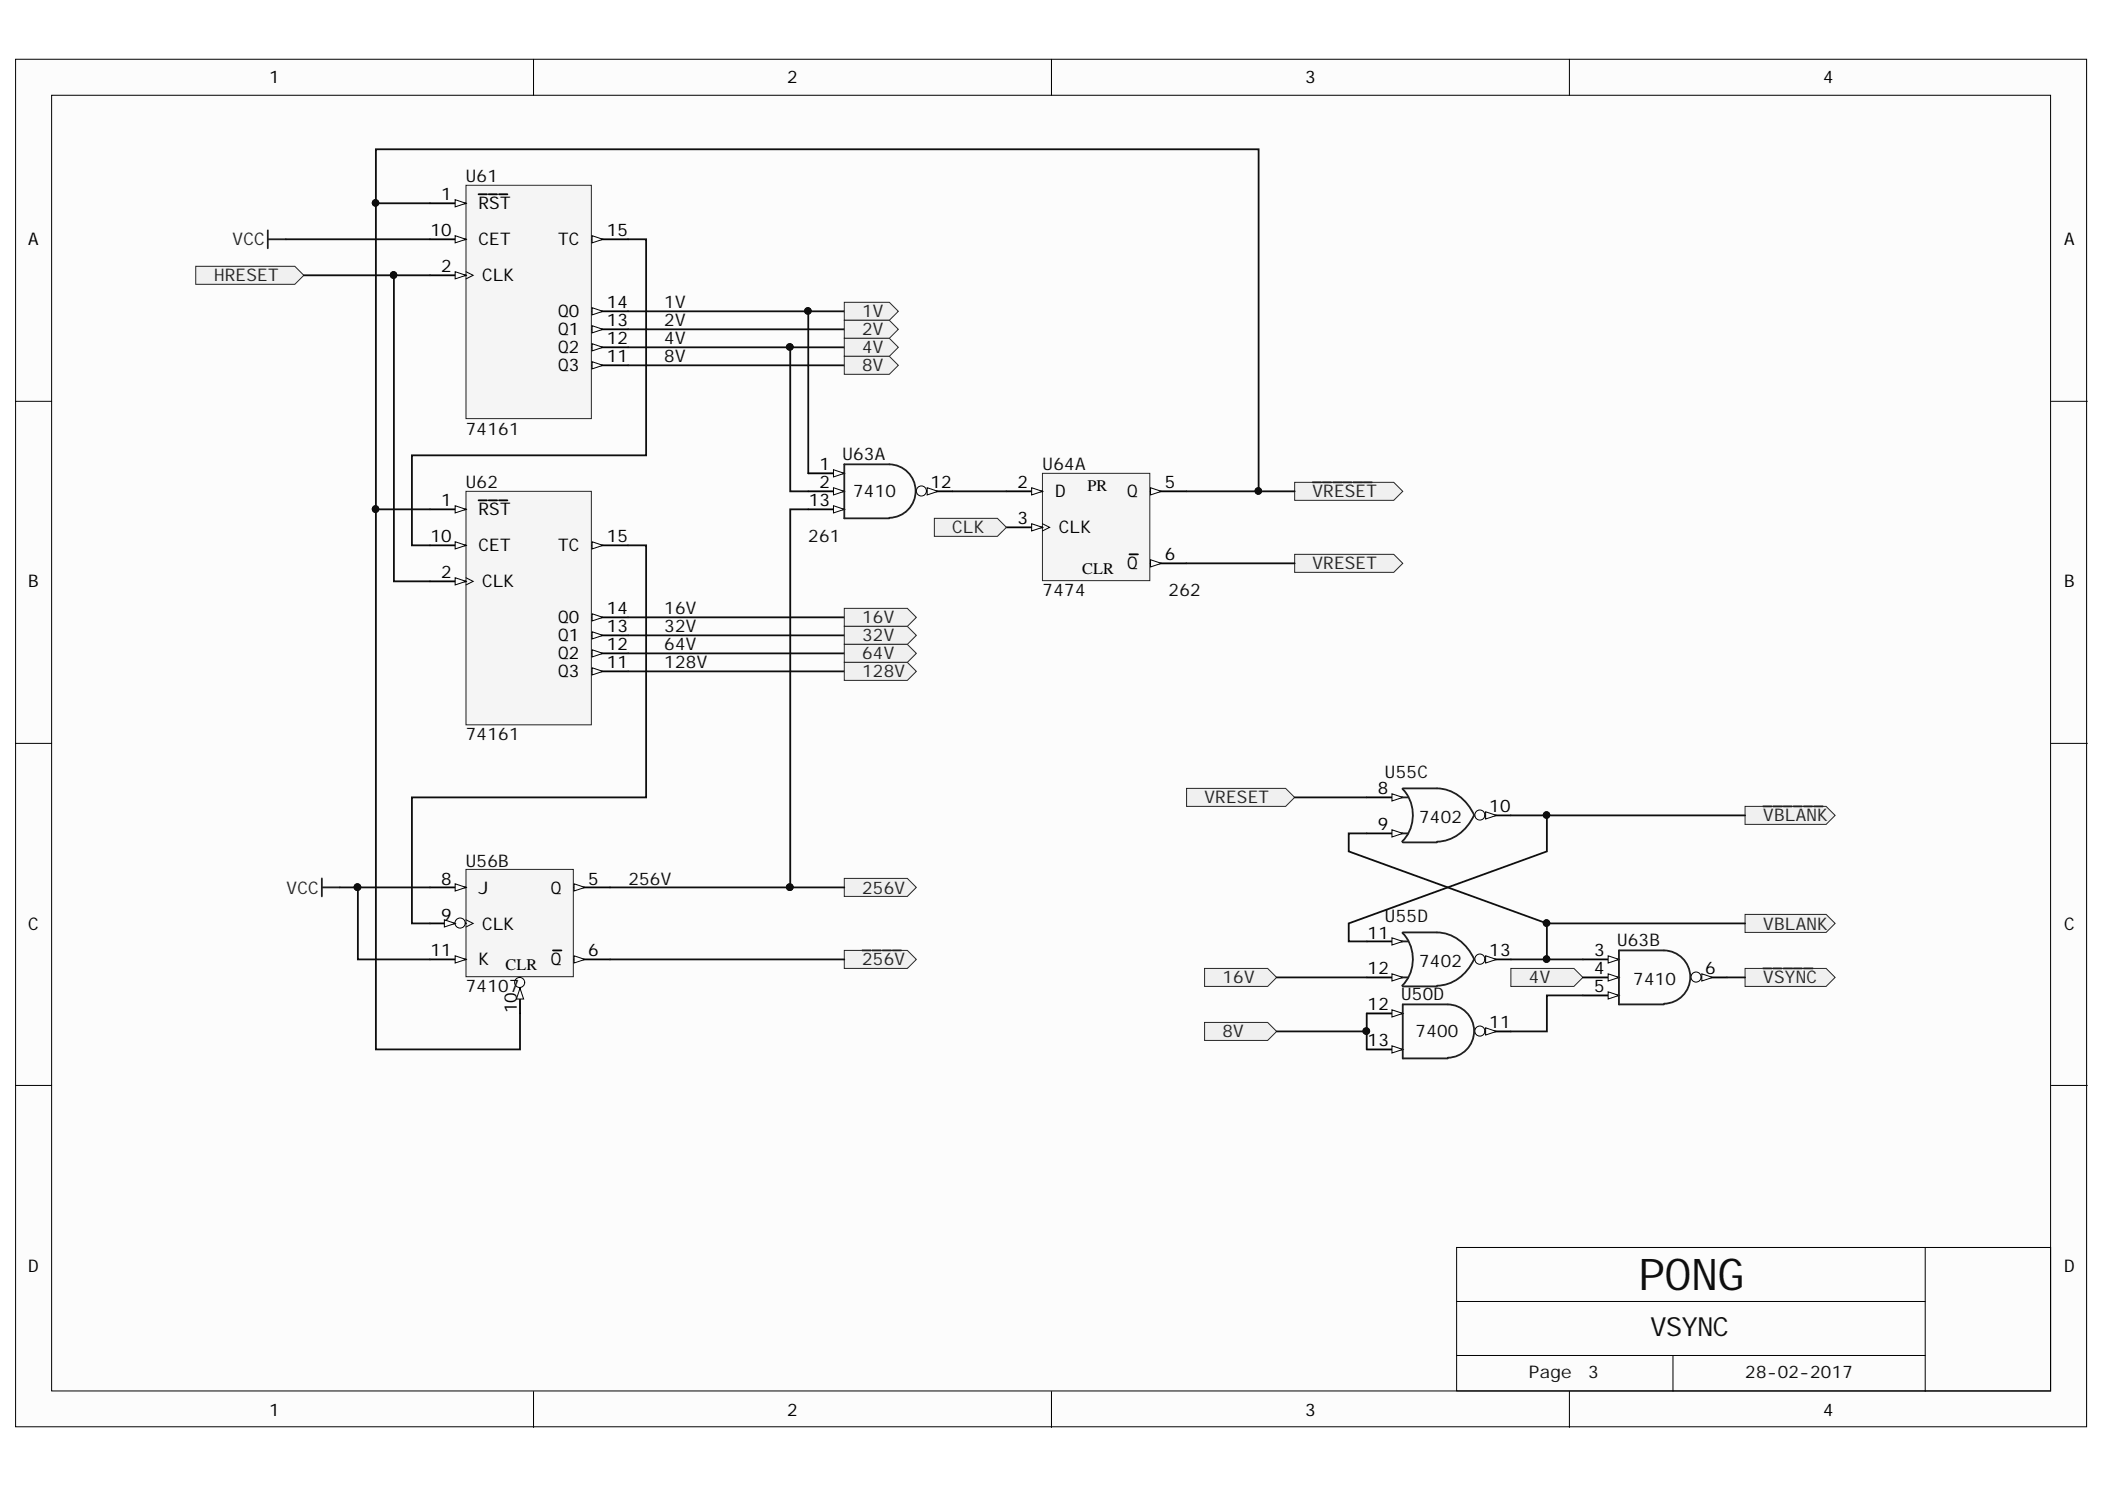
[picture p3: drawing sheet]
<svg xmlns="http://www.w3.org/2000/svg" width="297mm" height="210mm" viewBox="0 0 297 210" stroke-linecap="round" stroke-linejoin="round" font-family="sans-serif">
<defs><g id="words">
<text font-size="6.2" fill="#0e0e0e" x="231.2" y="182">PONG</text>
<text font-size="3.7" fill="#0e0e0e" x="232.9" y="188.5">VSYNC</text>
<g font-size="2.5">
<text x="38" y="11.8">1</text>
<text x="111.1" y="11.8">2</text>
<text x="184.2" y="11.8">3</text>
<text x="257.3" y="11.8">4</text>
<text x="62.3" y="28.2">1</text>
<text x="67.5" y="29.5">RST</text>
<text x="4" y="34.6">A</text>
<text x="60.7" y="33.3">10</text>
<text x="67.5" y="34.6">CET</text>
<text x="78.8" y="34.6">TC</text>
<text x="85.6" y="33.3">15</text>
<text x="291.3" y="34.6">A</text>
<text x="62.3" y="38.4">2</text>
<text x="68" y="39.7">CLK</text>
<text x="78.8" y="44.7">Q0</text>
<text x="78.8" y="47.3">Q1</text>
<text x="85.6" y="43.5">14</text>
<text x="85.6" y="46">13</text>
<text x="78.8" y="49.8">Q2</text>
<text x="78.8" y="52.3">Q3</text>
<text x="85.6" y="48.5">12</text>
<text x="85.6" y="51.1">11</text>
<text x="62.3" y="71.4">1</text>
<text x="114.1" y="71.4">13</text>
<text x="115.7" y="66.4">1</text>
<text x="115.7" y="68.9">2</text>
<text x="131.3" y="68.9">12</text>
<text x="143.6" y="68.9">2</text>
<text x="148.9" y="70.2">D</text>
<text x="159.1" y="70.2">Q</text>
<text x="164.4" y="68.9">5</text>
<text x="60.7" y="76.5">10</text>
<text x="67.5" y="72.7">RST</text>
<text x="67.5" y="77.8">CET</text>
<text x="78.8" y="77.8">TC</text>
<text x="85.6" y="76.5">15</text>
<text x="143.6" y="74">3</text>
<text x="149.4" y="75.2">CLK</text>
<text x="4" y="82.9">B</text>
<text x="62.3" y="81.6">2</text>
<text x="68" y="82.9">CLK</text>
<text x="159.1" y="80.3">Q</text>
<text x="164.4" y="79">6</text>
<text x="291.3" y="82.9">B</text>
<text x="78.8" y="87.9">Q0</text>
<text x="85.6" y="86.7">14</text>
<text x="85.6" y="89.2">13</text>
<text x="78.8" y="90.5">Q1</text>
<text x="78.8" y="93">Q2</text>
<text x="78.8" y="95.5">Q3</text>
<text x="85.6" y="91.7">12</text>
<text x="85.6" y="94.3">11</text>
<text x="194.4" y="112">8</text>
<text x="194.4" y="117.1">9</text>
<text x="210.2" y="114.6">10</text>
<text x="62.3" y="124.8">8</text>
<text x="83" y="124.8">5</text>
<text x="4" y="131.1">C</text>
<text x="62.3" y="129.9">9</text>
<text x="67.5" y="126">J</text>
<text x="68" y="131.1">CLK</text>
<text x="77.8" y="126">Q</text>
<text x="291.3" y="131.1">C</text>
<text x="60.7" y="134.9">11</text>
<text x="67.5" y="136.2">K</text>
<text x="77.8" y="136.2">Q</text>
<text x="83" y="134.9">6</text>
<text x="193" y="132.4">11</text>
<text x="193" y="137.5">12</text>
<text x="210.2" y="134.9">13</text>
<text x="225" y="134.9">3</text>
<text x="225" y="137.5">4</text>
<text x="240.6" y="137.5">6</text>
<text x="72.9" y="142.9" transform="rotate(-90 72.9 142.9)">10</text>
<text x="193" y="142.5">12</text>
<text x="225" y="140">5</text>
<text x="193" y="147.6">13</text>
<text x="210.2" y="145.1">11</text>
<text x="4" y="179.4">D</text>
<text x="291.3" y="179.4">D</text>
<text x="38" y="199.7">1</text>
<text x="111.1" y="199.7">2</text>
<text x="184.2" y="199.7">3</text>
<text x="257.3" y="199.7">4</text>
</g>
<g font-size="2.5" fill="#0e0e0e">
<text x="65.7" y="25.7">U61</text>
<text x="93.7" y="43.5">1V</text>
<text x="93.7" y="46">2V</text>
<text x="93.7" y="48.5">4V</text>
<text x="93.7" y="51.1">8V</text>
<text x="65.7" y="61.3">74161</text>
<text x="118.9" y="64.8">U63A</text>
<text x="65.7" y="68.9">U62</text>
<text x="120.4" y="70.2">7410</text>
<text x="147.1" y="66.4">U64A</text>
<text x="114" y="76.5">261</text>
<text x="93.7" y="86.7">16V</text>
<text x="93.7" y="89.2">32V</text>
<text x="147.1" y="84.1">7474</text>
<text x="164.9" y="84.1">262</text>
<text x="93.7" y="91.7">64V</text>
<text x="93.7" y="94.3">128V</text>
<text x="65.7" y="104.4">74161</text>
<text x="195.4" y="109.7">U55C</text>
<text x="200.3" y="116.1">7402</text>
<text x="65.7" y="122.2">U56B</text>
<text x="88.7" y="124.8">256V</text>
<text x="195.4" y="130.1">U55D</text>
<text x="200.3" y="136.4">7402</text>
<text x="228.2" y="133.4">U63B</text>
<text x="65.7" y="140">74107</text>
<text x="197.7" y="141">U50D</text>
<text x="230.5" y="139">7410</text>
<text x="199.8" y="146.3">7400</text>
<text x="215.7" y="194.4">Page</text>
<text x="224.1" y="194.4">3</text>
<text x="246.3" y="194.4">28-02-2017</text>
</g>
<g font-size="2.5" fill="#262626">
<text x="32.8" y="34.6">VCC</text>
<text x="30.2" y="39.7">HRESET</text>
<text x="121.7" y="44.7">1V</text>
<text x="121.7" y="47.3">2V</text>
<text x="121.7" y="49.8">4V</text>
<text x="121.7" y="52.3">8V</text>
<text x="185.2" y="70.2">VRESET</text>
<text x="134.4" y="75.2">CLK</text>
<text x="185.2" y="80.3">VRESET</text>
<text x="121.7" y="87.9">16V</text>
<text x="121.7" y="90.5">32V</text>
<text x="121.7" y="93">64V</text>
<text x="121.7" y="95.5">128V</text>
<text x="170" y="113.3">VRESET</text>
<text x="248.8" y="115.8">VBLANK</text>
<text x="40.4" y="126">VCC</text>
<text x="121.7" y="126">256V</text>
<text x="248.8" y="131.1">VBLANK</text>
<text x="121.7" y="136.2">256V</text>
<text x="172.5" y="138.7">16V</text>
<text x="215.7" y="138.7">4V</text>
<text x="248.8" y="138.7">VSYNC</text>
<text x="172.5" y="146.3">8V</text>
</g>
<g font-size="2.3">
<text x="153.5" y="69.3">PR</text>
<text x="152.7" y="81">CLR</text>
<text x="71.3" y="136.9">CLR</text>
</g>
</g></defs>
<g fill="#fcfcfc" stroke="#000" stroke-width=".14">
<path d="M2.2 8.4h292.2v192.9h-292.2z"/>
<path d="M7.3 13.4h282.1v182.8h-282.1z"/>
</g>
<g fill="none" stroke="#000" stroke-width=".14">
<path d="M75.3 8.4v5M148.4 8.4v5M221.5 8.4v5M2.2 56.6h5.1M289.5 56.6h5M2.2 104.9h5.1M289.5 104.9h5M2.2 153.1h5.1M289.5 153.1h5M205.5 176h83.9v20.2h-83.9zM271.7 176v20.3M75.3 196.3v5.1"/>
<path d="M148.4 196.3v5.1M205.6 183.6h66.1M205.6 191.2h66.1M221.5 196.3v5.1M236.1 191.2v5.1"/>
</g>
<path d="M88.6 49h22.9v20.3h2.6M88.6 43.9h25.5v22.9M114.1 71.8h-2.6v53.4h-25.4" fill="none" stroke="#0e0e0e" stroke-width=".25"/>
<g fill="#0e0e0e" stroke="#0e0e0e" stroke-width=".14">
<circle cx="111.4" cy="125.1" r=".47"/>
<circle cx="111.5" cy="48.9" r=".46"/>
<circle cx="114" cy="43.9" r=".46"/>
</g>
<path d="M147.1 66.8h15.2v15.1h-15.2z" fill="#f5f5f5" stroke="#262626" stroke-width=".14"/>
<path d="M142 74.4h5.1" fill="none" stroke="#000" stroke-width=".25"/>
<path d="M147.1 73.9l1 .5-1 .5" fill="none" stroke="#000" stroke-width=".14"/>
<path d="M145.6 73.9l1.5 .5-1.5 .5z" fill="#fcfcfc"/>
<path d="M145.6 73.9l1.5 .5-1.5 .5z" fill="none" stroke="#000" stroke-width=".14"/>
<path d="M142 69.3h5.1" fill="none" stroke="#000" stroke-width=".25"/>
<path d="M145.6 68.8l1.5 .5-1.5 .5z" fill="#fcfcfc"/>
<path d="M145.6 68.8l1.5 .5-1.5 .5z" fill="none" stroke="#000" stroke-width=".14"/>
<path d="M162.4 69.3h5" fill="none" stroke="#000" stroke-width=".25"/>
<path d="M162.4 68.8l1.5 .5-1.5 .5z" fill="#fcfcfc"/>
<path d="M162.4 68.8l1.5 .5-1.5 .5z" fill="none" stroke="#000" stroke-width=".14"/>
<path d="M162.4 79.5h5" fill="none" stroke="#000" stroke-width=".25"/>
<path d="M162.4 79l1.5 .5-1.5 .5z" fill="#fcfcfc"/>
<path d="M162.4 79l1.5 .5-1.5 .5z" fill="none" stroke="#000" stroke-width=".14"/>
<path d="M159.4 78.2h1.2" fill="none" stroke="#000" stroke-width=".25"/>
<path d="M134.4 69.3h7.6" fill="none" stroke="#0e0e0e" stroke-width=".25"/>
<path d="M131.8 73.1h8.9l1.3 1.3-1.3 1.3h-8.9z" fill-rule="evenodd" fill="#f0f0f0" stroke="#262626" stroke-width=".14"/>
<path d="M88.6 33.8h2.6v30.4h-33.1v12.7h2.6" fill="none" stroke="#0e0e0e" stroke-width=".25"/>
<path d="M114.1 66.8h5" fill="none" stroke="#000" stroke-width=".25"/>
<path d="M117.6 66.3l1.5 .5-1.5 .5z" fill="#fcfcfc"/>
<path d="M117.6 66.3l1.5 .5-1.5 .5z" fill="none" stroke="#000" stroke-width=".14"/>
<path d="M114.1 69.3h5" fill="none" stroke="#000" stroke-width=".25"/>
<path d="M117.6 68.8l1.5 .5-1.5 .5z" fill="#fcfcfc"/>
<path d="M117.6 68.8l1.5 .5-1.5 .5z" fill="none" stroke="#000" stroke-width=".14"/>
<path d="M114.1 71.8h5" fill="none" stroke="#000" stroke-width=".25"/>
<path d="M117.6 71.3l1.5 .5-1.5 .6z" fill="#fcfcfc"/>
<path d="M117.6 71.3l1.5 .5-1.5 .6z" fill="none" stroke="#000" stroke-width=".14"/>
<path d="M129.3 69.3h5.1" fill="none" stroke="#000" stroke-width=".25"/>
<circle cx="130" cy="69.3" r=".71" fill="#fcfcfc" stroke="#000" stroke-width=".14"/>
<path d="M130.8 68.8l1.6 .5-1.6 .5z" fill="#fcfcfc"/>
<path d="M130.8 68.8l1.6 .5-1.6 .5z" fill="none" stroke="#000" stroke-width=".14"/>
<path d="M125.5 73a3.8 3.8 0 0 0 3.7-3.7 3.8 3.8 0 0 0-3.7-3.8h-6.4v7.6h6.4" fill="none" stroke="#1c1c1c" stroke-width=".25"/>
<path d="M37.8 32.5v2.5M37.8 33.8h2.5M45.4 123.9v2.6M45.4 125.2h2.6" fill="none" stroke="#262626" stroke-width=".25"/>
<path d="M40.3 33.8h20.4M53 28.7v119.3h20.4v-5M55.6 38.8v43.2h5.1M60.7 28.7h-7.7v-7.6h124.6v48.2h-10.2" fill="none" stroke="#0e0e0e" stroke-width=".25"/>
<g fill="#0e0e0e" stroke="#0e0e0e" stroke-width=".14">
<circle cx="55.5" cy="38.8" r=".46"/>
<circle cx="177.6" cy="69.3" r=".46"/>
<circle cx="53" cy="28.6" r=".46"/>
<circle cx="53" cy="71.8" r=".46"/>
</g>
<path d="M65.8 26.1h17.6v33h-17.6z" fill="#f5f5f5" stroke="#262626" stroke-width=".14"/>
<path d="M60.7 28.7h5.1" fill="none" stroke="#000" stroke-width=".25"/>
<path d="M64.2 28.2l1.6 .5-1.6 .5z" fill="#fcfcfc"/>
<path d="M64.2 28.2l1.6 .5-1.6 .5z" fill="none" stroke="#000" stroke-width=".14"/>
<path d="M60.7 33.8h5.1M67.5 27.4h1.2M69 27.4h1.2M70.4 27.4h1.2" fill="none" stroke="#000" stroke-width=".25"/>
<path d="M64.2 33.2l1.6 .6-1.6 .5z" fill="#fcfcfc"/>
<path d="M64.2 33.2l1.6 .6-1.6 .5zM65.8 38.3l1 .5-1 .5" fill="none" stroke="#000" stroke-width=".14"/>
<path d="M60.7 38.8h5.1" fill="none" stroke="#000" stroke-width=".25"/>
<path d="M64.2 38.3l1.6 .5-1.6 .5z" fill="#fcfcfc"/>
<path d="M64.2 38.3l1.6 .5-1.6 .5z" fill="none" stroke="#000" stroke-width=".14"/>
<path d="M83.5 33.8h5.1" fill="none" stroke="#000" stroke-width=".25"/>
<path d="M83.5 33.2l1.6 .6-1.6 .5z" fill="#fcfcfc"/>
<path d="M83.5 33.2l1.6 .6-1.6 .5z" fill="none" stroke="#000" stroke-width=".14"/>
<path d="M83.5 43.9h5.1" fill="none" stroke="#000" stroke-width=".25"/>
<path d="M83.5 43.4l1.6 .5-1.6 .5z" fill="#fcfcfc"/>
<path d="M83.5 43.4l1.6 .5-1.6 .5z" fill="none" stroke="#000" stroke-width=".14"/>
<path d="M83.5 46.5h5.1" fill="none" stroke="#000" stroke-width=".25"/>
<path d="M83.5 45.9l1.6 .6-1.6 .5z" fill="#fcfcfc"/>
<path d="M83.5 45.9l1.6 .6-1.6 .5z" fill="none" stroke="#000" stroke-width=".14"/>
<path d="M83.5 49h5.1" fill="none" stroke="#000" stroke-width=".25"/>
<path d="M83.5 48.5l1.6 .5-1.6 .5z" fill="#fcfcfc"/>
<path d="M83.5 48.5l1.6 .5-1.6 .5z" fill="none" stroke="#000" stroke-width=".14"/>
<path d="M83.5 51.5h5.1" fill="none" stroke="#000" stroke-width=".25"/>
<path d="M83.5 51l1.6 .5-1.6 .5z" fill="#fcfcfc"/>
<path d="M83.5 51l1.6 .5-1.6 .5z" fill="none" stroke="#000" stroke-width=".14"/>
<path d="M65.8 69.3h17.6v32.9h-17.6z" fill="#f5f5f5" stroke="#262626" stroke-width=".14"/>
<path d="M60.7 71.8h5.1" fill="none" stroke="#000" stroke-width=".25"/>
<path d="M64.2 71.3l1.6 .5-1.6 .6z" fill="#fcfcfc"/>
<path d="M64.2 71.3l1.6 .5-1.6 .6z" fill="none" stroke="#000" stroke-width=".14"/>
<path d="M60.7 76.9h5.1M67.5 70.6h1.2M69 70.6h1.2M70.4 70.6h1.2" fill="none" stroke="#000" stroke-width=".25"/>
<path d="M64.2 76.4l1.6 .5-1.6 .5z" fill="#fcfcfc"/>
<path d="M64.2 76.4l1.6 .5-1.6 .5zM65.8 81.5l1 .5-1 .5" fill="none" stroke="#000" stroke-width=".14"/>
<path d="M60.7 82h5.1" fill="none" stroke="#000" stroke-width=".25"/>
<path d="M64.2 81.5l1.6 .5-1.6 .5z" fill="#fcfcfc"/>
<path d="M64.2 81.5l1.6 .5-1.6 .5z" fill="none" stroke="#000" stroke-width=".14"/>
<path d="M83.5 76.9h5.1" fill="none" stroke="#000" stroke-width=".25"/>
<path d="M83.5 76.4l1.6 .5-1.6 .5z" fill="#fcfcfc"/>
<path d="M83.5 76.4l1.6 .5-1.6 .5z" fill="none" stroke="#000" stroke-width=".14"/>
<path d="M83.5 87.1h5.1" fill="none" stroke="#000" stroke-width=".25"/>
<path d="M83.5 86.6l1.6 .5-1.6 .5z" fill="#fcfcfc"/>
<path d="M83.5 86.6l1.6 .5-1.6 .5z" fill="none" stroke="#000" stroke-width=".14"/>
<path d="M83.5 89.6h5.1" fill="none" stroke="#000" stroke-width=".25"/>
<path d="M83.5 89.1l1.6 .5-1.6 .5z" fill="#fcfcfc"/>
<path d="M83.5 89.1l1.6 .5-1.6 .5z" fill="none" stroke="#000" stroke-width=".14"/>
<path d="M83.5 92.2h5.1" fill="none" stroke="#000" stroke-width=".25"/>
<path d="M83.5 91.7l1.6 .5-1.6 .5z" fill="#fcfcfc"/>
<path d="M83.5 91.7l1.6 .5-1.6 .5z" fill="none" stroke="#000" stroke-width=".14"/>
<path d="M83.5 94.7h5.1" fill="none" stroke="#000" stroke-width=".25"/>
<path d="M83.5 94.2l1.6 .5-1.6 .5z" fill="#fcfcfc"/>
<path d="M83.5 94.2l1.6 .5-1.6 .5z" fill="none" stroke="#000" stroke-width=".14"/>
<path d="M65.8 122.6h15.1v15.2h-15.1z" fill="#f5f5f5" stroke="#262626" stroke-width=".14"/>
<path d="M60.7 125.2h5.1" fill="none" stroke="#000" stroke-width=".25"/>
<path d="M64.2 124.7l1.6 .5-1.6 .5z" fill="#fcfcfc"/>
<path d="M64.2 124.7l1.6 .5-1.6 .5zM65.8 129.8l1 .5-1 .5" fill="none" stroke="#000" stroke-width=".14"/>
<path d="M60.7 130.3h5.1" fill="none" stroke="#000" stroke-width=".25"/>
<circle cx="64.9" cy="130.2" r=".72" fill="#fcfcfc" stroke="#000" stroke-width=".14"/>
<path d="M62.7 129.8l1.5 .5-1.5 .5z" fill="#fcfcfc"/>
<path d="M62.7 129.8l1.5 .5-1.5 .5z" fill="none" stroke="#000" stroke-width=".14"/>
<path d="M60.7 135.3h5.1" fill="none" stroke="#000" stroke-width=".25"/>
<path d="M64.2 134.8l1.6 .5-1.6 .5z" fill="#fcfcfc"/>
<path d="M64.2 134.8l1.6 .5-1.6 .5z" fill="none" stroke="#000" stroke-width=".14"/>
<path d="M73.4 137.9v5.1" fill="none" stroke="#000" stroke-width=".25"/>
<circle cx="73.3" cy="138.6" r=".71" fill="#fcfcfc" stroke="#000" stroke-width=".14"/>
<path d="M73.4 139.4l.5 1.5h-1z" fill="#fcfcfc"/>
<path d="M73.4 139.4l.5 1.5h-1z" fill="none" stroke="#000" stroke-width=".14"/>
<path d="M81 125.2h5.1" fill="none" stroke="#000" stroke-width=".25"/>
<path d="M81 124.7l1.5 .5-1.5 .5z" fill="#fcfcfc"/>
<path d="M81 124.7l1.5 .5-1.5 .5z" fill="none" stroke="#000" stroke-width=".14"/>
<path d="M81 135.3h5.1" fill="none" stroke="#000" stroke-width=".25"/>
<path d="M81 134.8l1.5 .5-1.5 .5z" fill="#fcfcfc"/>
<path d="M81 134.8l1.5 .5-1.5 .5z" fill="none" stroke="#000" stroke-width=".14"/>
<path d="M78 134.1h1.2" fill="none" stroke="#000" stroke-width=".25"/>
<path d="M88.6 76.9h2.6v35.6h-33.1v17.8h2.6M50.5 125.2v10.1h10.2" fill="none" stroke="#0e0e0e" stroke-width=".25"/>
<circle cx="50.4" cy="125.1" r=".47" fill="#0e0e0e" stroke="#0e0e0e" stroke-width=".14"/>
<path d="M182.7 68h14l1.2 1.3-1.2 1.3h-14z" fill-rule="evenodd" fill="#f0f0f0" stroke="#262626" stroke-width=".14"/>
<path d="M185.2 68h1.2M186.7 68h1.2M188.1 68h1.3M189.5 68h1.2M191 68h1.3M192.4 68h1.2" fill="none" stroke="#262626" stroke-width=".25"/>
<path d="M177.6 69.3h5.1" fill="none" stroke="#0e0e0e" stroke-width=".25"/>
<circle cx="177.6" cy="69.3" r=".46" fill="#0e0e0e" stroke="#0e0e0e" stroke-width=".14"/>
<path d="M182.7 78.2h14l1.2 1.3-1.2 1.2h-14z" fill-rule="evenodd" fill="#f0f0f0" stroke="#262626" stroke-width=".14"/>
<path d="M88.6 46.5h30.5M88.6 51.5h30.5M111.5 49h7.6M114.1 43.9h5M167.4 79.5h15.3M88.6 87.1h30.5M88.6 89.6h30.5M88.6 92.2h30.5M88.6 94.7h30.5" fill="none" stroke="#0e0e0e" stroke-width=".25"/>
<g fill="#0e0e0e" stroke="#0e0e0e" stroke-width=".14">
<circle cx="114" cy="43.9" r=".46"/>
<circle cx="111.5" cy="48.9" r=".46"/>
</g>
<g fill="#f0f0f0" stroke="#262626" stroke-width=".14">
<path d="M119.1 42.6h6.4l1.3 1.3-1.3 1.3h-6.4z" fill-rule="evenodd"/>
<path d="M119.1 45.2h6.4l1.3 1.3-1.3 1.2h-6.4z" fill-rule="evenodd"/>
<path d="M119.1 47.7h6.4l1.3 1.3-1.3 1.3h-6.4z" fill-rule="evenodd"/>
<path d="M119.1 50.3h6.4l1.3 1.2-1.3 1.3h-6.4z" fill-rule="evenodd"/>
<path d="M119.1 85.8h8.9l1.3 1.3-1.3 1.3h-8.9z" fill-rule="evenodd"/>
<path d="M119.1 88.4h8.9l1.3 1.2-1.3 1.3h-8.9z" fill-rule="evenodd"/>
<path d="M119.1 90.9h8.9l1.3 1.3-1.3 1.2h-8.9z" fill-rule="evenodd"/>
<path d="M119.1 93.4h8.9l1.3 1.3-1.3 1.3h-8.9z" fill-rule="evenodd"/>
<path d="M119.1 123.9h8.9l1.3 1.3-1.3 1.3h-8.9z" fill-rule="evenodd"/>
<path d="M119.1 134.1h8.9l1.3 1.2-1.3 1.3h-8.9z" fill-rule="evenodd"/>
</g>
<path d="M121.7 134.1h1.2M123.1 134.1h1.2M124.6 134.1h1.1M126 134.1h1.2" fill="none" stroke="#262626" stroke-width=".25"/>
<path d="M48 125.2h12.7M86.1 135.3h33M111.5 125.2h7.6" fill="none" stroke="#0e0e0e" stroke-width=".25"/>
<g fill="#0e0e0e" stroke="#0e0e0e" stroke-width=".14">
<circle cx="111.4" cy="125.1" r=".47"/>
<circle cx="50.4" cy="125.1" r=".47"/>
</g>
<g fill="#f0f0f0" stroke="#262626" stroke-width=".14">
<path d="M167.4 111.2h14l1.3 1.3-1.3 1.3h-14z" fill-rule="evenodd"/>
<path d="M246.2 113.8h11.5l1.3 1.2-1.3 1.3h-11.5z" fill-rule="evenodd"/>
</g>
<path d="M248.8 113.8h1.2M250.2 113.8h1.3M251.7 113.8h1.2M253.1 113.8h1.2M254.5 113.8h1.2M256 113.8h1.2" fill="none" stroke="#262626" stroke-width=".25"/>
<g fill="#f0f0f0" stroke="#262626" stroke-width=".14">
<path d="M170 136.6h8.9l1.2 1.3-1.2 1.2h-8.9z" fill-rule="evenodd"/>
<path d="M170 144.2h8.9l1.2 1.3-1.2 1.3h-8.9z" fill-rule="evenodd"/>
<path d="M213.2 136.6h8.9l1.3 1.3-1.3 1.2h-8.9z" fill-rule="evenodd"/>
<path d="M246.2 136.6h11.5l1.3 1.3-1.3 1.2h-11.5z" fill-rule="evenodd"/>
</g>
<path d="M248.8 136.6h1.2M250.2 136.6h1.2M251.7 136.6h1.2M253.1 136.6h1.2M254.5 136.6h1.3" fill="none" stroke="#262626" stroke-width=".25"/>
<path d="M192.9 112.5h5" fill="none" stroke="#000" stroke-width=".25"/>
<path d="M196.4 112l1.5 .5-1.5 .5z" fill="#fcfcfc"/>
<path d="M196.4 112l1.5 .5-1.5 .5z" fill="none" stroke="#000" stroke-width=".14"/>
<path d="M192.9 117.6h5" fill="none" stroke="#000" stroke-width=".25"/>
<path d="M196.4 117.1l1.5 .5-1.5 .5z" fill="#fcfcfc"/>
<path d="M196.4 117.1l1.5 .5-1.5 .5z" fill="none" stroke="#000" stroke-width=".14"/>
<path d="M208.1 115h5.1" fill="none" stroke="#000" stroke-width=".25"/>
<circle cx="208.8" cy="115" r=".71" fill="#fcfcfc" stroke="#000" stroke-width=".14"/>
<path d="M209.6 114.5l1.6 .5-1.6 .5z" fill="#fcfcfc"/>
<path d="M209.6 114.5l1.6 .5-1.6 .5z" fill="none" stroke="#000" stroke-width=".14"/>
<path d="M197.9 111.3a5.4 5.4 0 0 1 0 7.4M197.9 111.2h4.9a6 6 0 0 1 5.3 3.9M197.9 112.5h.8M197.9 117.6h.8M197.9 118.8h4.9M208 115a6 6 0 0 1-5.2 3.7" fill="none" stroke="#1c1c1c" stroke-width=".25"/>
<path d="M192.9 132.8h5" fill="none" stroke="#000" stroke-width=".25"/>
<path d="M196.4 132.3l1.5 .5-1.5 .5z" fill="#fcfcfc"/>
<path d="M196.4 132.3l1.5 .5-1.5 .5z" fill="none" stroke="#000" stroke-width=".14"/>
<path d="M192.9 137.9h5" fill="none" stroke="#000" stroke-width=".25"/>
<path d="M196.4 137.4l1.5 .5-1.5 .5z" fill="#fcfcfc"/>
<path d="M196.4 137.4l1.5 .5-1.5 .5z" fill="none" stroke="#000" stroke-width=".14"/>
<path d="M208.1 135.3h5.1" fill="none" stroke="#000" stroke-width=".25"/>
<circle cx="208.8" cy="135.3" r=".72" fill="#fcfcfc" stroke="#000" stroke-width=".14"/>
<path d="M209.6 134.8l1.6 .5-1.6 .5z" fill="#fcfcfc"/>
<path d="M209.6 134.8l1.6 .5-1.6 .5z" fill="none" stroke="#000" stroke-width=".14"/>
<path d="M197.9 131.6a5.4 5.4 0 0 1 0 7.4M197.9 131.5h4.9a6 6 0 0 1 5.3 3.9M197.9 132.8h.8M197.9 137.9h.8M197.9 139.1h4.9M208 135.3a6 6 0 0 1-5.2 3.7" fill="none" stroke="#1c1c1c" stroke-width=".25"/>
<path d="M223.4 135.3h5.1" fill="none" stroke="#000" stroke-width=".25"/>
<path d="M226.9 134.8l1.6 .5-1.6 .5z" fill="#fcfcfc"/>
<path d="M226.9 134.8l1.6 .5-1.6 .5z" fill="none" stroke="#000" stroke-width=".14"/>
<path d="M223.4 137.9h5.1" fill="none" stroke="#000" stroke-width=".25"/>
<path d="M226.9 137.4l1.6 .5-1.6 .5z" fill="#fcfcfc"/>
<path d="M226.9 137.4l1.6 .5-1.6 .5z" fill="none" stroke="#000" stroke-width=".14"/>
<path d="M223.4 140.4h5.1" fill="none" stroke="#000" stroke-width=".25"/>
<path d="M226.9 139.9l1.6 .5-1.6 .5z" fill="#fcfcfc"/>
<path d="M226.9 139.9l1.6 .5-1.6 .5z" fill="none" stroke="#000" stroke-width=".14"/>
<path d="M238.6 137.9h5.1" fill="none" stroke="#000" stroke-width=".25"/>
<circle cx="239.3" cy="137.8" r=".71" fill="#fcfcfc" stroke="#000" stroke-width=".14"/>
<path d="M240.1 137.4l1.6 .5-1.6 .5z" fill="#fcfcfc"/>
<path d="M240.1 137.4l1.6 .5-1.6 .5z" fill="none" stroke="#000" stroke-width=".14"/>
<path d="M234.8 141.6a3.8 3.8 0 0 0 3.7-3.8 3.8 3.8 0 0 0-3.7-3.7h-6.3v7.6h6.3" fill="none" stroke="#1c1c1c" stroke-width=".25"/>
<path d="M208.1 145.5h5.1" fill="none" stroke="#000" stroke-width=".25"/>
<circle cx="208.8" cy="145.4" r=".71" fill="#fcfcfc" stroke="#000" stroke-width=".14"/>
<path d="M209.6 145l1.6 .5-1.6 .5z" fill="#fcfcfc"/>
<path d="M209.6 145l1.6 .5-1.6 .5z" fill="none" stroke="#000" stroke-width=".14"/>
<path d="M192.9 143h5" fill="none" stroke="#000" stroke-width=".25"/>
<path d="M196.4 142.5l1.5 .5-1.5 .5z" fill="#fcfcfc"/>
<path d="M196.4 142.5l1.5 .5-1.5 .5z" fill="none" stroke="#000" stroke-width=".14"/>
<path d="M192.9 148h5" fill="none" stroke="#000" stroke-width=".25"/>
<path d="M196.4 147.5l1.5 .5-1.5 .5z" fill="#fcfcfc"/>
<path d="M196.4 147.5l1.5 .5-1.5 .5z" fill="none" stroke="#000" stroke-width=".14"/>
<path d="M204.3 149.2a3.8 3.8 0 0 0 3.7-3.8 3.8 3.8 0 0 0-3.7-3.7h-6.4v7.6h6.4" fill="none" stroke="#1c1c1c" stroke-width=".25"/>
<path d="M246.2 129h11.5l1.3 1.3-1.3 1.2h-11.5z" fill-rule="evenodd" fill="#f0f0f0" stroke="#262626" stroke-width=".14"/>
<path d="M53 71.8h7.7M182.7 112.5h10.2M192.9 117.6h-2.6v2.5l28 10.2v5h5.1M213.2 115h33M218.3 115v5.1l-28 10.2v2.5h2.6M180.1 137.9h12.8M213.2 135.3h5.1M218.3 130.3h27.9M243.7 137.9h2.5M180.1 145.5h12.8v2.5M192.9 143v2.5M223.4 140.4h-5.1v5.1h-5.1" fill="none" stroke="#0e0e0e" stroke-width=".25"/>
<g fill="#0e0e0e" stroke="#0e0e0e" stroke-width=".14">
<circle cx="218.2" cy="115" r=".46"/>
<circle cx="192.8" cy="145.4" r=".46"/>
<circle cx="218.2" cy="135.3" r=".46"/>
<circle cx="218.2" cy="130.2" r=".46"/>
<circle cx="53" cy="71.8" r=".46"/>
</g>
<path d="M27.6 37.6h14l1.3 1.2-1.3 1.3h-14z" fill-rule="evenodd" fill="#f0f0f0" stroke="#262626" stroke-width=".14"/>
<path d="M42.9 38.8h17.8" fill="none" stroke="#0e0e0e" stroke-width=".25"/>
<circle cx="55.5" cy="38.8" r=".46" fill="#0e0e0e" stroke="#0e0e0e" stroke-width=".14"/>
<use href="#words"/>
</svg>
